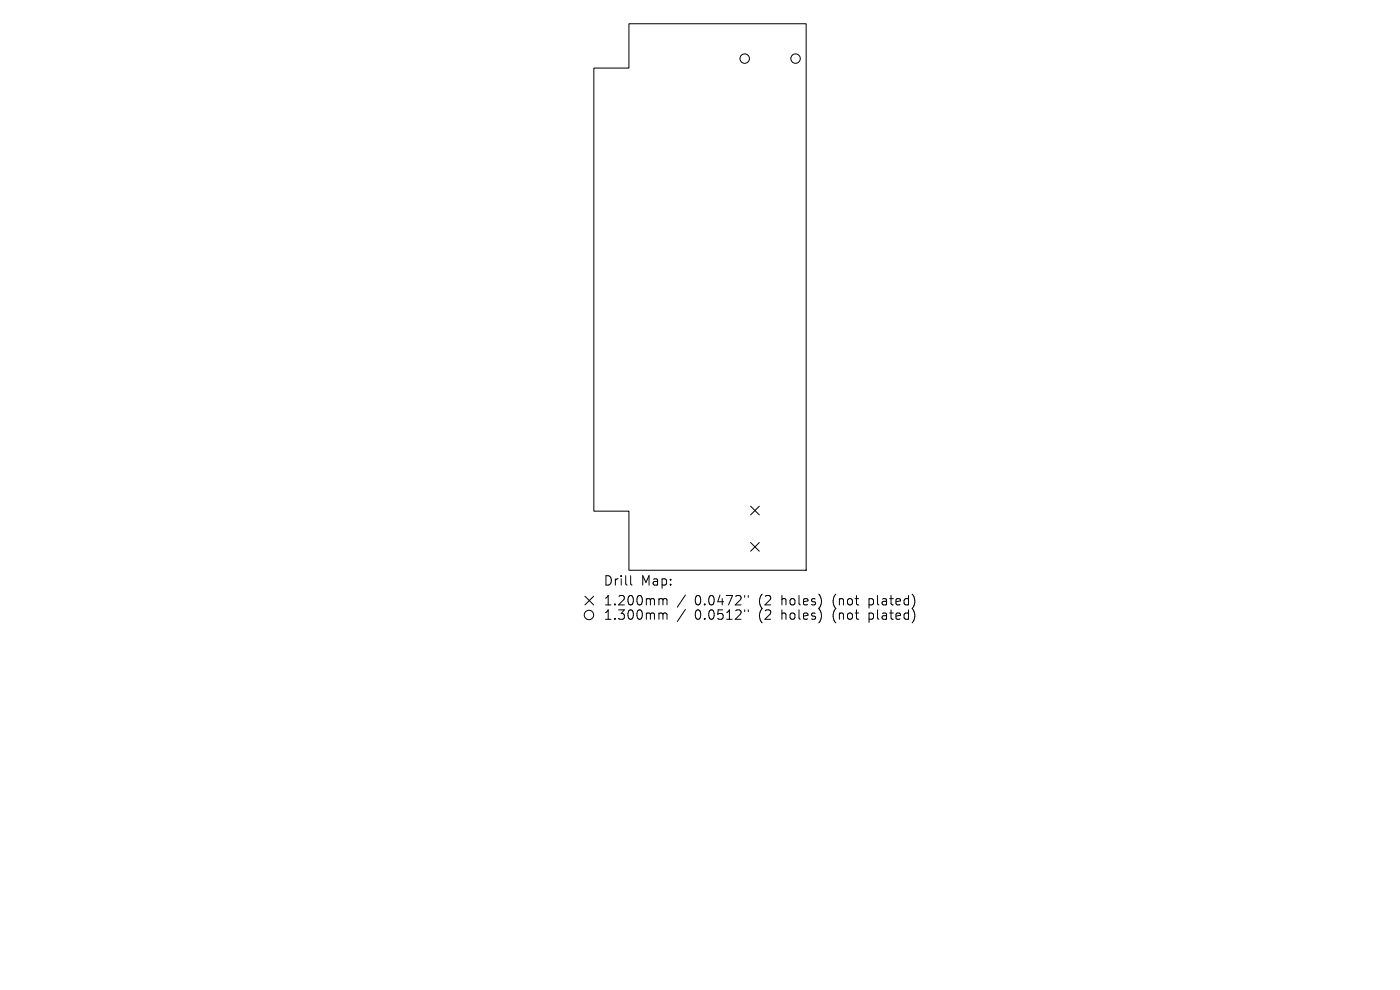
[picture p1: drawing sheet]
<svg xmlns="http://www.w3.org/2000/svg" width="297mm" height="210mm" viewBox="0 0 297 210" stroke-linecap="round" stroke-linejoin="round" font-family="sans-serif">
<defs><g id="words">
<g font-size="2.8">
<text x="127.9" y="124.5">Drill</text>
<text x="135.9" y="124.5">Map:</text>
<text x="127.9" y="128.7">1.200mm</text>
<text x="127.9" y="131.7">1.300mm</text>
<text x="147.2" y="128.7">0.0472&quot;</text>
<text x="147.2" y="131.7">0.0512&quot;</text>
<text x="160.8" y="128.7">(2</text>
<text x="160.8" y="131.7">(2</text>
<text x="165.7" y="128.7">holes)</text>
<text x="165.7" y="131.7">holes)</text>
<text x="176.6" y="128.7">(not</text>
<text x="176.6" y="131.7">(not</text>
<text x="184.4" y="128.7">plated)</text>
<text x="184.4" y="131.7">plated)</text>
</g>
</g></defs>
<g fill="none" stroke="#000" stroke-width=".21">
<path d="M133.4 5h37.6v116h-37.6v-12.6h-7.4v-94h7.4zM159.2 107.4l1.9 1.8M159.2 115.1l1.9 1.8M161.1 107.4l-1.9 1.8M161.1 115.1l-1.9 1.8M124.1 126.5l1.8 1.8M125.9 126.5l-1.8 1.8M133.8 122.1v1.7l.3 .3M140.1 127l.5 .1v.2M140.1 130h.3l.2 .3M140.6 127.3l.3-.3 .5 .1 .1 1.2M140.6 127.3v1"/>
<path d="M140.6 130.3v1.1M140.6 130.3l.3-.3 .5 .1 .1 1.3M145.4 126.2l-1.7 2.6M145.4 129.3l-1.7 2.5M158 126.3v.4M158 129.4v.4M158.7 126.3v.4M158.7 129.4v.4M174 126.4l.3 1-.3 1.3M174 129.5l.3 .9-.3 1.4M193.6 126.1a2.35 2.35 0 0 1 0 2.9M193.6 129.2a2.35 2.35 0 0 1 0 2.8"/>
<circle cx="158" cy="12.4" r="1"/>
<circle cx="168.8" cy="12.4" r="1"/>
<circle cx="124.9" cy="130.5" r="1"/>
</g>
<use href="#words"/>
</svg>
